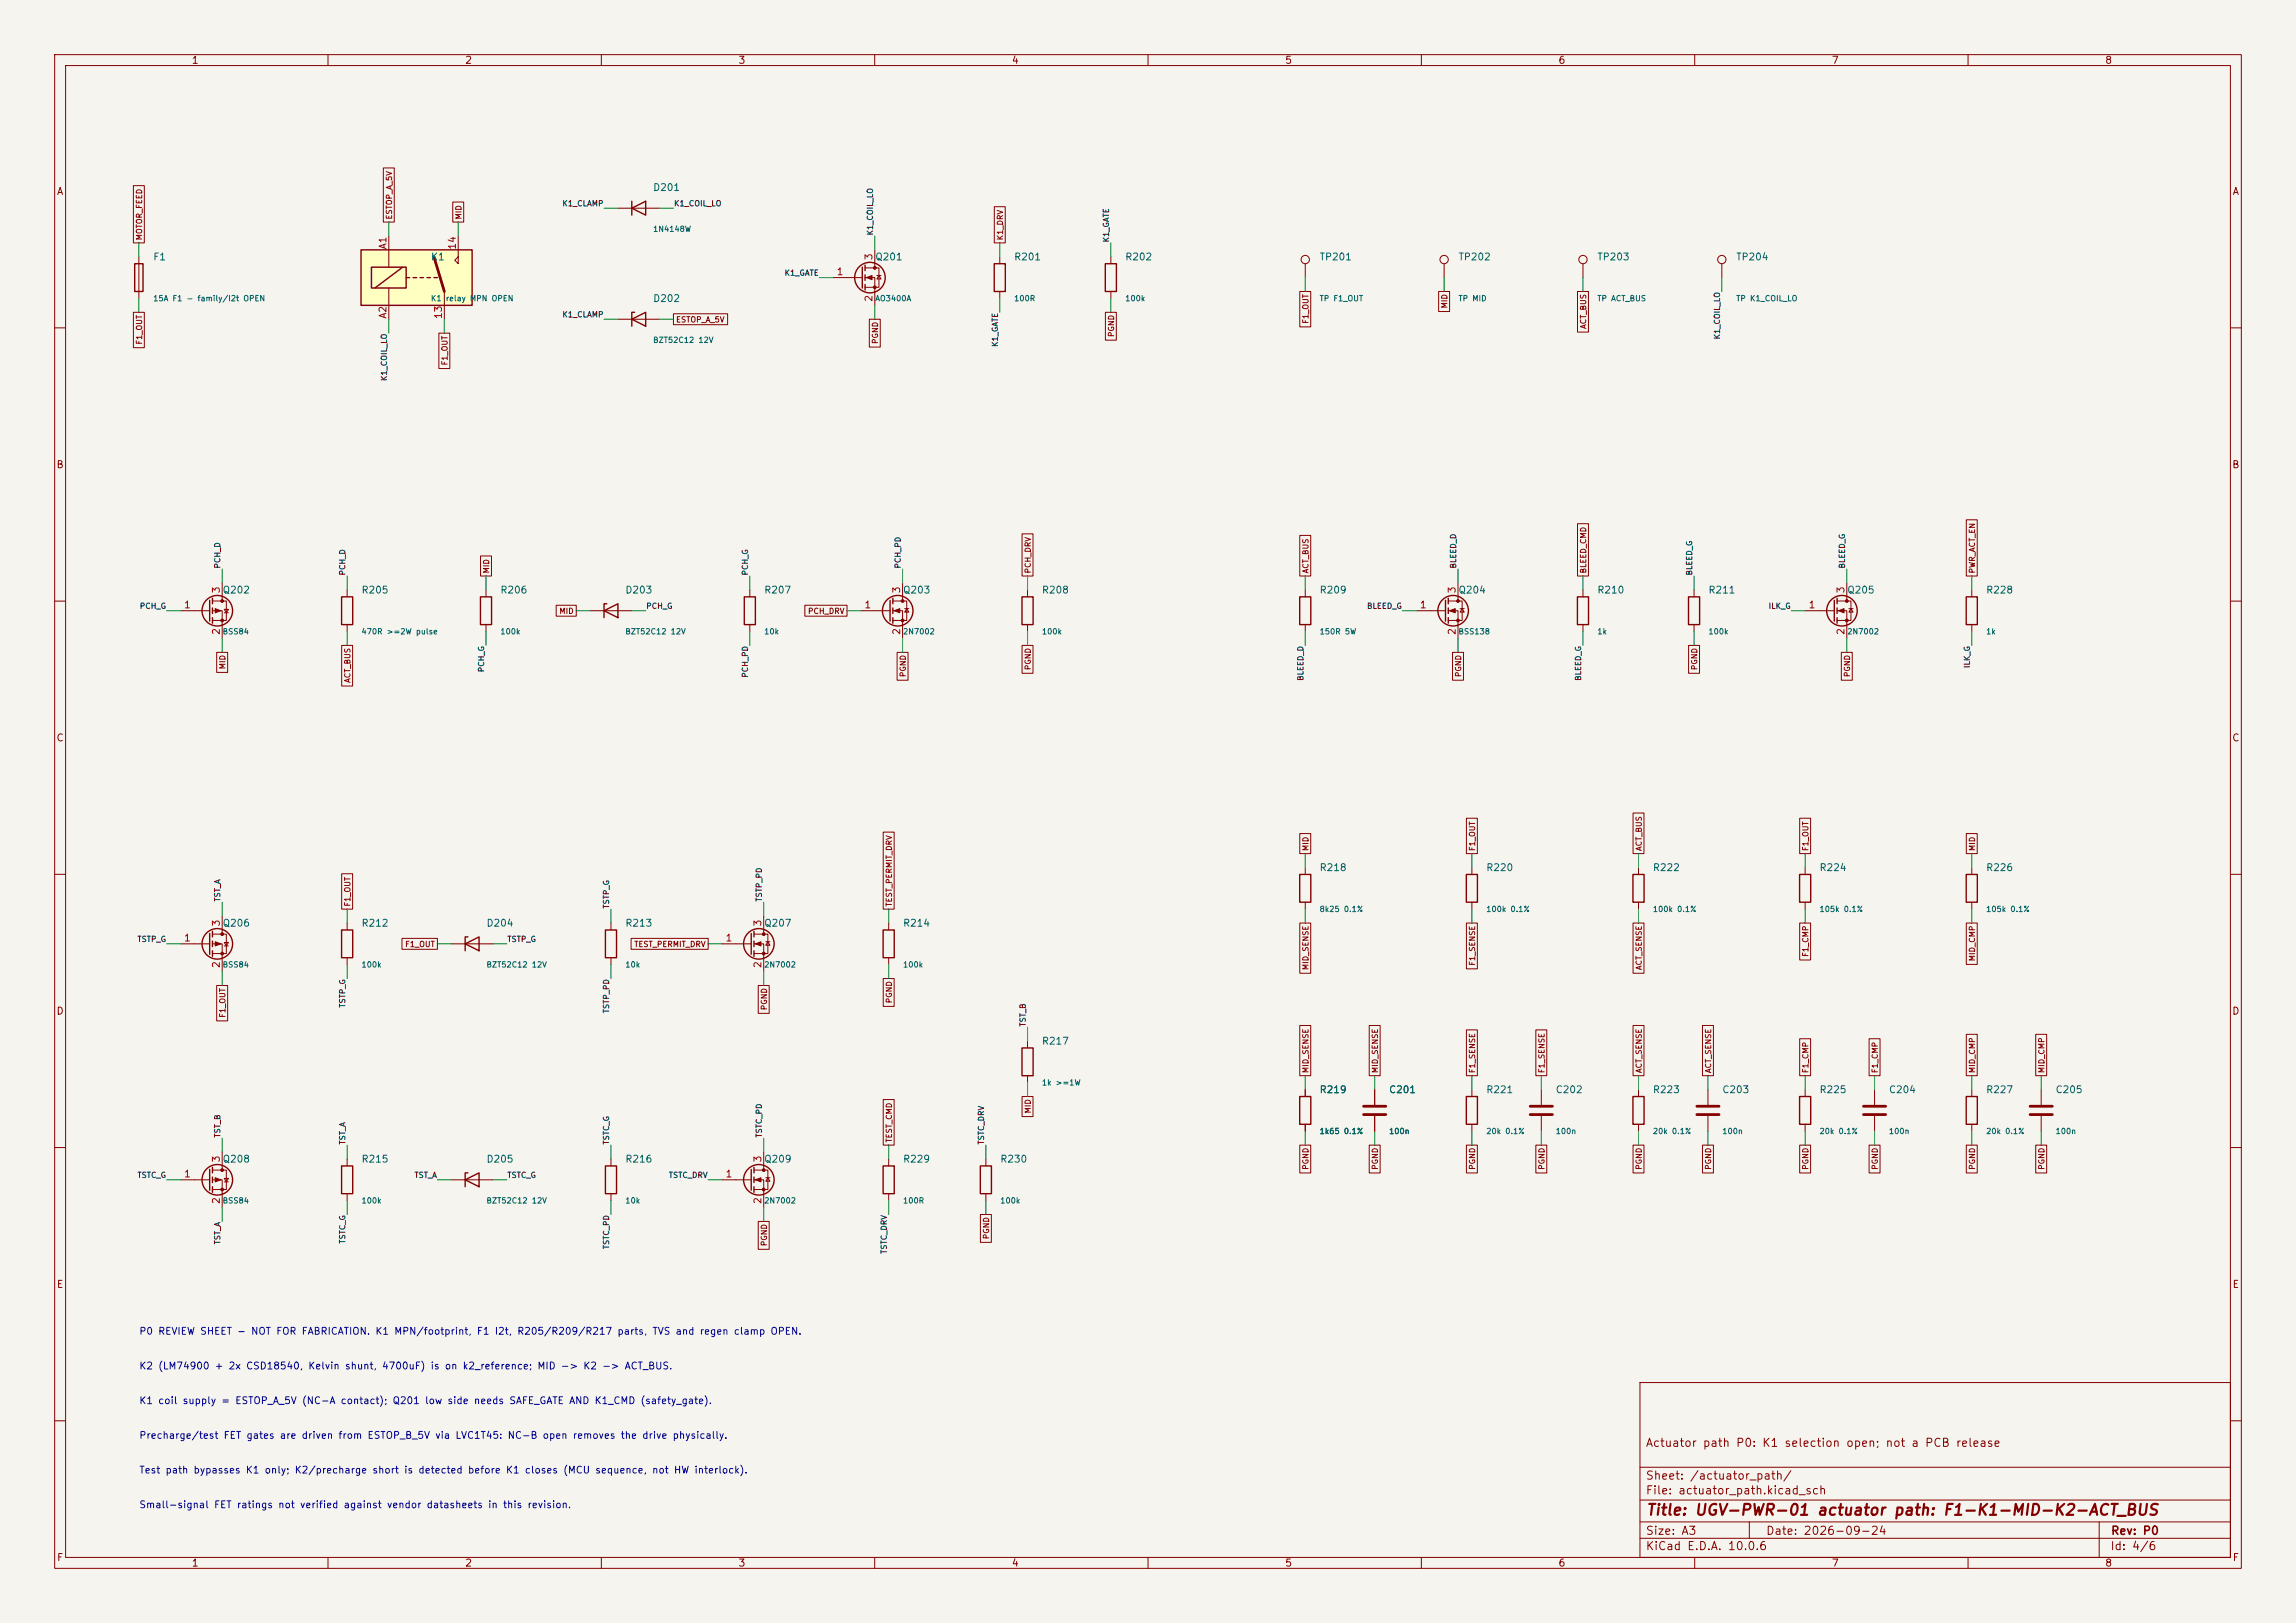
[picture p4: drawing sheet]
<svg xmlns="http://www.w3.org/2000/svg" width="420mm" height="297mm" viewBox="0 0 420 297" stroke-linecap="round" stroke-linejoin="round" font-family="sans-serif">
<defs><g id="words">
<text font-size="2" fill="#840000" x="301" y="277.8">Title: UGV-PWR-01 actuator path: F1-K1-MID-K2-ACT_BUS</text>
<g font-size="1.5" fill="#840000">
<text x="300.9" y="265.1">Actuator path P0: K1 selection open; not a PCB release</text>
<text x="300.9" y="273.8">File: actuator_path.kicad_sch</text>
<text x="300.9" y="271.1">Sheet: /actuator_path/</text>
<text x="300.9" y="281.2">Size: A3</text>
<text x="322.9" y="281.2">Date: 2026-09-24</text>
<text x="386" y="281.2">Rev: P0</text>
<text x="300.9" y="284">KiCad E.D.A. 10.0.6</text>
<text x="385.9" y="284">Id: 4/6</text>
</g>
<g font-size="1.3" fill="#840000">
<text x="35" y="12">1</text>
<text x="85" y="12">2</text>
<text x="135" y="12">3</text>
<text x="185" y="12">4</text>
<text x="235" y="12">5</text>
<text x="285" y="12">6</text>
<text x="335" y="12">7</text>
<text x="385" y="12">8</text>
<text x="10.3" y="36">A</text>
<text x="408.3" y="36">A</text>
<text x="10.2" y="86">B</text>
<text x="408.2" y="86">B</text>
<text x="10.2" y="136">C</text>
<text x="408.2" y="136">C</text>
<text x="10.2" y="186">D</text>
<text x="408.2" y="186">D</text>
<text x="10.3" y="236">E</text>
<text x="408.3" y="236">E</text>
<text x="10.3" y="286">F</text>
<text x="35" y="287">1</text>
<text x="85" y="287">2</text>
<text x="135" y="287">3</text>
<text x="185" y="287">4</text>
<text x="235" y="287">5</text>
<text x="285" y="287">6</text>
<text x="335" y="287">7</text>
<text x="385" y="287">8</text>
<text x="408.3" y="286">F</text>
</g>
<g font-size="1.3" fill="#006464">
<text x="119.4" y="35.3">D201</text>
<text x="27.9" y="48">F1</text>
<text x="78.7" y="48">K1</text>
<text x="160" y="48">Q201</text>
<text x="185.4" y="48">R201</text>
<text x="205.7" y="48">R202</text>
<text x="241.3" y="48">TP201</text>
<text x="266.7" y="48">TP202</text>
<text x="292.1" y="48">TP203</text>
<text x="317.5" y="48">TP204</text>
<text x="119.4" y="55.6">D202</text>
<text x="40.6" y="108.9">Q202</text>
<text x="66" y="108.9">R205</text>
<text x="91.4" y="108.9">R206</text>
<text x="114.3" y="108.9">D203</text>
<text x="139.7" y="108.9">R207</text>
<text x="165.1" y="108.9">Q203</text>
<text x="190.5" y="108.9">R208</text>
<text x="241.3" y="108.9">R209</text>
<text x="266.7" y="108.9">Q204</text>
<text x="292.1" y="108.9">R210</text>
<text x="312.4" y="108.9">R211</text>
<text x="337.8" y="108.9">Q205</text>
<text x="363.2" y="108.9">R228</text>
<text x="241.3" y="159.7">R218</text>
<text x="271.8" y="159.7">R220</text>
<text x="302.2" y="159.7">R222</text>
<text x="332.7" y="159.7">R224</text>
<text x="363.2" y="159.7">R226</text>
<text x="40.6" y="169.9">Q206</text>
<text x="66" y="169.9">R212</text>
<text x="88.9" y="169.9">D204</text>
<text x="114.3" y="169.9">R213</text>
<text x="139.7" y="169.9">Q207</text>
<text x="165.1" y="169.9">R214</text>
<text x="190.5" y="191.5">R217</text>
<text x="241.3" y="200.4">R219</text>
<text x="254" y="200.4">C201</text>
<text x="271.8" y="200.4">R221</text>
<text x="284.5" y="200.4">C202</text>
<text x="302.2" y="200.4">R223</text>
<text x="314.9" y="200.4">C203</text>
<text x="332.7" y="200.4">R225</text>
<text x="345.4" y="200.4">C204</text>
<text x="363.2" y="200.4">R227</text>
<text x="375.9" y="200.4">C205</text>
<text x="40.6" y="213.1">Q208</text>
<text x="66" y="213.1">R215</text>
<text x="88.9" y="213.1">D205</text>
<text x="114.3" y="213.1">R216</text>
<text x="139.7" y="213.1">Q209</text>
<text x="165.1" y="213.1">R229</text>
<text x="182.9" y="213.1">R230</text>
</g>
<g font-size="1.3" fill="#a90000">
<text x="71" y="45.7" transform="rotate(-90 71 45.7)">A1</text>
<text x="83.7" y="45.8" transform="rotate(-90 83.7 45.8)">14</text>
<text x="159.9" y="47.7" transform="rotate(-90 159.9 47.7)">3</text>
<text x="152.9" y="50.7">1</text>
<text x="71" y="58.4" transform="rotate(-90 71 58.4)">A2</text>
<text x="81.1" y="58.5" transform="rotate(-90 81.1 58.5)">13</text>
<text x="159.9" y="55.3" transform="rotate(-90 159.9 55.3)">2</text>
<text x="33.6" y="111.6">1</text>
<text x="40.5" y="108.7" transform="rotate(-90 40.5 108.7)">3</text>
<text x="158" y="111.6">1</text>
<text x="165" y="108.7" transform="rotate(-90 165 108.7)">3</text>
<text x="259.6" y="111.6">1</text>
<text x="266.6" y="108.7" transform="rotate(-90 266.6 108.7)">3</text>
<text x="330.7" y="111.6">1</text>
<text x="337.7" y="108.7" transform="rotate(-90 337.7 108.7)">3</text>
<text x="40.5" y="116.3" transform="rotate(-90 40.5 116.3)">2</text>
<text x="165" y="116.3" transform="rotate(-90 165 116.3)">2</text>
<text x="266.6" y="116.3" transform="rotate(-90 266.6 116.3)">2</text>
<text x="337.7" y="116.3" transform="rotate(-90 337.7 116.3)">2</text>
<text x="33.6" y="172.6">1</text>
<text x="40.5" y="169.6" transform="rotate(-90 40.5 169.6)">3</text>
<text x="132.6" y="172.6">1</text>
<text x="139.6" y="169.6" transform="rotate(-90 139.6 169.6)">3</text>
<text x="40.5" y="177.3" transform="rotate(-90 40.5 177.3)">2</text>
<text x="139.6" y="177.3" transform="rotate(-90 139.6 177.3)">2</text>
<text x="33.6" y="215.8">1</text>
<text x="40.5" y="212.8" transform="rotate(-90 40.5 212.8)">3</text>
<text x="132.6" y="215.8">1</text>
<text x="139.6" y="212.8" transform="rotate(-90 139.6 212.8)">3</text>
<text x="40.5" y="220.4" transform="rotate(-90 40.5 220.4)">2</text>
<text x="139.6" y="220.4" transform="rotate(-90 139.6 220.4)">2</text>
</g>
<g font-size="1.3" fill="#0000c2">
<text x="25.4" y="244.6">P0 REVIEW SHEET - NOT FOR FABRICATION. K1 MPN/footprint, F1 I2t, R205/R209/R217 parts, TVS and regen clamp OPEN.</text>
<text x="25.4" y="250.9">K2 (LM74900 + 2x CSD18540, Kelvin shunt, 4700uF) is on k2_reference; MID -&gt; K2 -&gt; ACT_BUS.</text>
<text x="25.4" y="257.3">K1 coil supply = ESTOP_A_5V (NC-A contact); Q201 low side needs SAFE_GATE AND K1_CMD (safety_gate).</text>
<text x="25.4" y="263.6">Precharge/test FET gates are driven from ESTOP_B_5V via LVC1T45: NC-B open removes the drive physically.</text>
<text x="25.4" y="270">Test path bypasses K1 only; K2/precharge short is detected before K1 closes (MCU sequence, not HW interlock).</text>
<text x="25.4" y="276.3">Small-signal FET ratings not verified against vendor datasheets in this revision.</text>
</g>
<g font-size="1" fill="#840000">
<text x="71.9" y="40.3" transform="rotate(-90 71.9 40.3)">ESTOP_A_5V</text>
<text x="84.6" y="40.3" transform="rotate(-90 84.6 40.3)">MID</text>
<text x="26.2" y="44.1" transform="rotate(-90 26.2 44.1)">MOTOR_FEED</text>
<text x="183.7" y="44.1" transform="rotate(-90 183.7 44.1)">K1_DRV</text>
<text x="123.6" y="59.2">ESTOP_A_5V</text>
<text x="239.6" y="59.3" transform="rotate(-90 239.6 59.3)">F1_OUT</text>
<text x="265" y="56.5" transform="rotate(-90 265 56.5)">MID</text>
<text x="26.2" y="63.2" transform="rotate(-90 26.2 63.2)">F1_OUT</text>
<text x="160.8" y="63" transform="rotate(-90 160.8 63)">PGND</text>
<text x="204" y="61.8" transform="rotate(-90 204 61.8)">PGND</text>
<text x="290.4" y="60.3" transform="rotate(-90 290.4 60.3)">ACT_BUS</text>
<text x="82.1" y="67" transform="rotate(-90 82.1 67)">F1_OUT</text>
<text x="89.7" y="105" transform="rotate(-90 89.7 105)">MID</text>
<text x="188.8" y="105" transform="rotate(-90 188.8 105)">PCH_DRV</text>
<text x="239.6" y="105" transform="rotate(-90 239.6 105)">ACT_BUS</text>
<text x="290.4" y="105" transform="rotate(-90 290.4 105)">BLEED_CMD</text>
<text x="361.5" y="105" transform="rotate(-90 361.5 105)">PWR_ACT_EN</text>
<text x="102.2" y="112.6">MID</text>
<text x="147.7" y="112.6">PCH_DRV</text>
<text x="41.5" y="122.6" transform="rotate(-90 41.5 122.6)">MID</text>
<text x="64.3" y="125.1" transform="rotate(-90 64.3 125.1)">ACT_BUS</text>
<text x="165.9" y="124" transform="rotate(-90 165.9 124)">PGND</text>
<text x="188.8" y="122.7" transform="rotate(-90 188.8 122.7)">PGND</text>
<text x="267.5" y="124" transform="rotate(-90 267.5 124)">PGND</text>
<text x="310.7" y="122.7" transform="rotate(-90 310.7 122.7)">PGND</text>
<text x="338.6" y="124" transform="rotate(-90 338.6 124)">PGND</text>
<text x="239.6" y="155.8" transform="rotate(-90 239.6 155.8)">MID</text>
<text x="270.1" y="155.8" transform="rotate(-90 270.1 155.8)">F1_OUT</text>
<text x="300.5" y="155.8" transform="rotate(-90 300.5 155.8)">ACT_BUS</text>
<text x="331" y="155.8" transform="rotate(-90 331 155.8)">F1_OUT</text>
<text x="361.5" y="155.8" transform="rotate(-90 361.5 155.8)">MID</text>
<text x="64.3" y="166" transform="rotate(-90 64.3 166)">F1_OUT</text>
<text x="163.4" y="166" transform="rotate(-90 163.4 166)">TEST_PERMIT_DRV</text>
<text x="74" y="173.5">F1_OUT</text>
<text x="115.9" y="173.5">TEST_PERMIT_DRV</text>
<text x="239.6" y="177.6" transform="rotate(-90 239.6 177.6)">MID_SENSE</text>
<text x="270.1" y="176.8" transform="rotate(-90 270.1 176.8)">F1_SENSE</text>
<text x="300.5" y="177.6" transform="rotate(-90 300.5 177.6)">ACT_SENSE</text>
<text x="331" y="175.2" transform="rotate(-90 331 175.2)">F1_CMP</text>
<text x="361.5" y="176" transform="rotate(-90 361.5 176)">MID_CMP</text>
<text x="140.5" y="185" transform="rotate(-90 140.5 185)">PGND</text>
<text x="163.4" y="183.7" transform="rotate(-90 163.4 183.7)">PGND</text>
<text x="41.5" y="186.3" transform="rotate(-90 41.5 186.3)">F1_OUT</text>
<text x="239.6" y="196.5" transform="rotate(-90 239.6 196.5)">MID_SENSE</text>
<text x="252.3" y="196.5" transform="rotate(-90 252.3 196.5)">MID_SENSE</text>
<text x="270.1" y="196.5" transform="rotate(-90 270.1 196.5)">F1_SENSE</text>
<text x="282.8" y="196.5" transform="rotate(-90 282.8 196.5)">F1_SENSE</text>
<text x="300.5" y="196.5" transform="rotate(-90 300.5 196.5)">ACT_SENSE</text>
<text x="313.2" y="196.5" transform="rotate(-90 313.2 196.5)">ACT_SENSE</text>
<text x="331" y="196.5" transform="rotate(-90 331 196.5)">F1_CMP</text>
<text x="343.7" y="196.5" transform="rotate(-90 343.7 196.5)">F1_CMP</text>
<text x="361.5" y="196.5" transform="rotate(-90 361.5 196.5)">MID_CMP</text>
<text x="374.2" y="196.5" transform="rotate(-90 374.2 196.5)">MID_CMP</text>
<text x="188.8" y="203.9" transform="rotate(-90 188.8 203.9)">MID</text>
<text x="163.4" y="209.2" transform="rotate(-90 163.4 209.2)">TEST_CMD</text>
<text x="239.6" y="214.2" transform="rotate(-90 239.6 214.2)">PGND</text>
<text x="252.3" y="214.2" transform="rotate(-90 252.3 214.2)">PGND</text>
<text x="270.1" y="214.2" transform="rotate(-90 270.1 214.2)">PGND</text>
<text x="282.8" y="214.2" transform="rotate(-90 282.8 214.2)">PGND</text>
<text x="300.5" y="214.2" transform="rotate(-90 300.5 214.2)">PGND</text>
<text x="313.2" y="214.2" transform="rotate(-90 313.2 214.2)">PGND</text>
<text x="331" y="214.2" transform="rotate(-90 331 214.2)">PGND</text>
<text x="343.7" y="214.2" transform="rotate(-90 343.7 214.2)">PGND</text>
<text x="361.5" y="214.2" transform="rotate(-90 361.5 214.2)">PGND</text>
<text x="374.2" y="214.2" transform="rotate(-90 374.2 214.2)">PGND</text>
<text x="181.2" y="226.9" transform="rotate(-90 181.2 226.9)">PGND</text>
<text x="140.5" y="228.1" transform="rotate(-90 140.5 228.1)">PGND</text>
</g>
<g font-size="1" fill="#0f0f0f">
<text x="102.8" y="38">K1_CLAMP</text>
<text x="123.2" y="38">K1_COIL_LO</text>
<text x="159.9" y="43.2" transform="rotate(-90 159.9 43.2)">K1_COIL_LO</text>
<text x="203.1" y="44.4" transform="rotate(-90 203.1 44.4)">K1_GATE</text>
<text x="143.4" y="50.7">K1_GATE</text>
<text x="102.8" y="58.3">K1_CLAMP</text>
<text x="182.8" y="63.6" transform="rotate(-90 182.8 63.6)">K1_GATE</text>
<text x="314.9" y="62.2" transform="rotate(-90 314.9 62.2)">K1_COIL_LO</text>
<text x="71" y="69.8" transform="rotate(-90 71 69.8)">K1_COIL_LO</text>
<text x="40.5" y="104.1" transform="rotate(-90 40.5 104.1)">PCH_D</text>
<text x="63.4" y="105.4" transform="rotate(-90 63.4 105.4)">PCH_D</text>
<text x="137.1" y="105.4" transform="rotate(-90 137.1 105.4)">PCH_G</text>
<text x="165" y="104.1" transform="rotate(-90 165 104.1)">PCH_PD</text>
<text x="266.6" y="104.1" transform="rotate(-90 266.6 104.1)">BLEED_D</text>
<text x="309.8" y="105.4" transform="rotate(-90 309.8 105.4)">BLEED_G</text>
<text x="337.7" y="104.1" transform="rotate(-90 337.7 104.1)">BLEED_G</text>
<text x="25.5" y="111.7">PCH_G</text>
<text x="118.1" y="111.7">PCH_G</text>
<text x="250" y="111.7">BLEED_G</text>
<text x="323.4" y="111.7">ILK_G</text>
<text x="88.8" y="123.1" transform="rotate(-90 88.8 123.1)">PCH_G</text>
<text x="137.1" y="124.1" transform="rotate(-90 137.1 124.1)">PCH_PD</text>
<text x="238.7" y="124.7" transform="rotate(-90 238.7 124.7)">BLEED_D</text>
<text x="289.5" y="124.7" transform="rotate(-90 289.5 124.7)">BLEED_G</text>
<text x="360.6" y="122.4" transform="rotate(-90 360.6 122.4)">ILK_G</text>
<text x="40.5" y="165.1" transform="rotate(-90 40.5 165.1)">TST_A</text>
<text x="111.7" y="166.4" transform="rotate(-90 111.7 166.4)">TSTP_G</text>
<text x="139.6" y="165.1" transform="rotate(-90 139.6 165.1)">TSTP_PD</text>
<text x="25" y="172.6">TSTP_G</text>
<text x="92.7" y="172.6">TSTP_G</text>
<text x="63.4" y="184.5" transform="rotate(-90 63.4 184.5)">TSTP_G</text>
<text x="111.7" y="185.5" transform="rotate(-90 111.7 185.5)">TSTP_PD</text>
<text x="187.9" y="188" transform="rotate(-90 187.9 188)">TST_B</text>
<text x="40.5" y="208.3" transform="rotate(-90 40.5 208.3)">TST_B</text>
<text x="63.4" y="209.5" transform="rotate(-90 63.4 209.5)">TST_A</text>
<text x="111.7" y="209.5" transform="rotate(-90 111.7 209.5)">TSTC_G</text>
<text x="139.6" y="208.3" transform="rotate(-90 139.6 208.3)">TSTC_PD</text>
<text x="180.2" y="209.5" transform="rotate(-90 180.2 209.5)">TSTC_DRV</text>
<text x="25" y="215.8">TSTC_G</text>
<text x="75.7" y="215.8">TST_A</text>
<text x="92.7" y="215.8">TSTC_G</text>
<text x="122.2" y="215.8">TSTC_DRV</text>
<text x="40.5" y="227.8" transform="rotate(-90 40.5 227.8)">TST_A</text>
<text x="63.4" y="227.7" transform="rotate(-90 63.4 227.7)">TSTC_G</text>
<text x="111.7" y="228.7" transform="rotate(-90 111.7 228.7)">TSTC_PD</text>
<text x="162.5" y="229.5" transform="rotate(-90 162.5 229.5)">TSTC_DRV</text>
</g>
<g font-size="1" fill="#006464">
<text x="119.4" y="42.7">1N4148W</text>
<text x="27.9" y="55.4">15A F1 - family/I2t OPEN</text>
<text x="78.7" y="55.4">K1</text>
<text x="81.4" y="55.4">relay MPN OPEN</text>
<text x="160" y="55.4">AO3400A</text>
<text x="185.4" y="55.4">100R</text>
<text x="205.7" y="55.4">100k</text>
<text x="241.3" y="55.4">TP F1_OUT</text>
<text x="266.7" y="55.4">TP MID</text>
<text x="292.1" y="55.4">TP ACT_BUS</text>
<text x="317.5" y="55.4">TP K1_COIL_LO</text>
<text x="119.4" y="63">BZT52C12 12V</text>
<text x="40.6" y="116.3">BSS84</text>
<text x="66" y="116.3">470R &gt;=2W pulse</text>
<text x="91.4" y="116.3">100k</text>
<text x="114.3" y="116.3">BZT52C12 12V</text>
<text x="139.7" y="116.3">10k</text>
<text x="165.1" y="116.3">2N7002</text>
<text x="190.5" y="116.3">100k</text>
<text x="241.3" y="116.3">150R 5W</text>
<text x="266.7" y="116.3">BSS138</text>
<text x="292.1" y="116.3">1k</text>
<text x="312.4" y="116.3">100k</text>
<text x="337.8" y="116.3">2N7002</text>
<text x="363.2" y="116.3">1k</text>
<text x="241.3" y="167.1">8k25 0.1%</text>
<text x="271.8" y="167.1">100k 0.1%</text>
<text x="302.2" y="167.1">100k 0.1%</text>
<text x="332.7" y="167.1">105k 0.1%</text>
<text x="363.2" y="167.1">105k 0.1%</text>
<text x="40.6" y="177.3">BSS84</text>
<text x="66" y="177.3">100k</text>
<text x="88.9" y="177.3">BZT52C12 12V</text>
<text x="114.3" y="177.3">10k</text>
<text x="139.7" y="177.3">2N7002</text>
<text x="165.1" y="177.3">100k</text>
<text x="190.5" y="198.9">1k &gt;=1W</text>
<text x="241.3" y="207.8">1k65 0.1%</text>
<text x="254" y="207.8">100n</text>
<text x="271.8" y="207.8">20k 0.1%</text>
<text x="284.5" y="207.8">100n</text>
<text x="302.2" y="207.8">20k 0.1%</text>
<text x="314.9" y="207.8">100n</text>
<text x="332.7" y="207.8">20k 0.1%</text>
<text x="345.4" y="207.8">100n</text>
<text x="363.2" y="207.8">20k 0.1%</text>
<text x="375.9" y="207.8">100n</text>
<text x="40.6" y="220.5">BSS84</text>
<text x="66" y="220.5">100k</text>
<text x="88.9" y="220.5">BZT52C12 12V</text>
<text x="114.3" y="220.5">10k</text>
<text x="139.7" y="220.5">2N7002</text>
<text x="165.1" y="220.5">100R</text>
<text x="182.9" y="220.5">100k</text>
</g>
</g></defs>
<path d="M0 0h420v297h-420z" fill="#f5f4ef" stroke="#f5f4ef" stroke-width=".18"/>
<g fill="none" stroke="#840000" stroke-width=".18">
<path d="M10 10h400v277h-400zM12 12h396v273h-396zM60 10v2M110 10v2M160 10v2M210 10v2M260 10v2M310 10v2M360 10v2M113 38.1h7.6M25.4 47v7.6M113 58.4h7.6"/>
<path d="M152.4 50.8h5.3M158.2 49h2.6v3.6h-2.6M158.2 50.8h1.8v5.1M160 45.7v3.3M160.4 50.4h.8M160.8 50.4l.4 .7h-.8zM10 60h2M408 60h2M10 110h2M408 110h2M10 160h2M408 160h2"/>
<path d="M251.5 199.4v2.8M312.4 199.4v2.8M330.2 199.4v1.3M342.9 199.4v2.8M360.7 199.4v1.3M373.4 199.4v2.8M10 210h2M82.5 215.9h7.7M111.8 212.1v1.3M111.8 218.4v1.3M251.5 204.2v2.8M312.4 204.2v2.8"/>
<path d="M330.2 205.7v1.3M342.9 204.2v2.8M360.7 205.7v1.3M373.4 204.2v2.8M408 210h2M300 253h108v32h-108zM10 260h2M300 278.5h108M300 274.5h108M300 268.5h108M320 278.5v3M384 278.5v6.5"/>
<path d="M408 260h2M60 285v2M110 285v2M160 285v2M210 285v2M260 285v2M300 281.5h108M310 285v2M360 285v2"/>
</g>
<g fill="none" stroke="#840000" stroke-width=".25">
<path d="M115.6 38.1l2.5-1.3v2.6zM115.6 36.8v2.6M24.6 48.3h1.6v5h-1.6zM115.6 58.4l2.5-1.2v2.5zM116.1 57.2h-.5v2.5M157.7 48.9v3.8M158.2 48.5v1M158.2 50.3v1M158.2 52.1v1M85.1 215.9l2.5-1.3v2.6zM85.6 214.6h-.5v2.6M110.7 213.4h2.1v5h-2.1z"/>
<path d="M329.2 200.7h2v5h-2zM359.7 200.7h2v5h-2z"/>
<circle cx="159.1" cy="50.8" r="2.79"/>
</g>
<path d="M249.4 202.4h4.1M249.4 204h4.1M310.4 202.4h4.1M310.4 204h4.1M340.9 202.4h4M340.9 204h4M371.3 202.4h4.1M371.3 204h4.1" fill="none" stroke="#840000" stroke-width=".51"/>
<g fill="#840000" stroke="#840000" stroke-width=".18">
<path d="M158.5 50.8l1-.4v.8z"/>
<circle cx="160" cy="49" r=".25"/>
<circle cx="160" cy="52.6" r=".25"/>
</g>
<path d="M66 45.7h20.4v10.2h-20.4z" fill="#ffffc2"/>
<g fill="none" stroke="#840000" stroke-width=".18">
<path d="M24.4 34h2v10.5h-2zM70.1 30.7h2v9.9h-2zM82.8 37h2v3.6h-2zM181.9 37.8h2v6.7h-2zM24.4 57.2h2v6.4h-2zM71.1 43.2v5.7M71.1 52.7v5.7M81.3 53.3v5.1M83.8 43.2v5.1l-.6-.7 .6-.6M123.2 57.4h9.9v2h-9.9zM159 58.4h2v5.1h-2zM182.9 47v1.3"/>
<path d="M182.9 53.3v1.3M202.2 57.2h2v5h-2zM203.2 47v1.3M203.2 53.3v1.3M237.8 53.3h2v6.5h-2zM238.8 48.3v2.5M263.2 53.3h2v3.7h-2zM264.2 48.3v2.5M288.6 53.3h2v7.5h-2zM289.6 48.3v2.5M315 48.3v2.5M80.3 61h2v6.4h-2z"/>
<path d="M187 97.7h2v7.7h-2zM237.8 98h2v7.4h-2zM288.6 95.8h2v9.6h-2zM359.7 95.1h2v10.3h-2zM33 111.8h5.4M38.9 110h2.5v3.5h-2.5M38.9 111.8h1.7v5M39.6 119.4h2v3.6h-2zM40.6 106.7v3.3M41 111.5h.8l-.4 .6zM41 112.1h.8M62.5 118.1h2v7.4h-2z"/>
<path d="M63.5 108v1.2M63.5 114.3v1.3M87.9 101.7h2v3.7h-2zM88.9 108v1.2M88.9 114.3v1.3M101.7 110.8h3.7v2h-3.7zM107.9 111.8h7.7M137.2 108v1.2M137.2 114.3v1.3M147.2 110.8h7.7v2h-7.7zM157.5 111.8h5.3M163.3 110h2.6v3.5h-2.6"/>
<path d="M163.3 111.8h1.8v5M164.1 119.4h2v5.1h-2zM165.1 106.7v3.3M165.5 111.4h.7M165.9 111.4l.3 .6h-.7zM187 118.1h2v5.1h-2zM188 108v1.2M188 114.3v1.3M238.8 108v1.2M238.8 114.3v1.3M259.1 111.8h5.3M264.9 110h2.6v3.5h-2.6"/>
<path d="M264.9 111.8h1.8v5M265.7 119.4h2v5.1h-2zM266.7 106.7v3.3M267.1 111.4h.7M267.5 111.4l.3 .6h-.7zM289.6 108v1.2M289.6 114.3v1.3M308.9 118.1h2v5.1h-2zM309.9 108v1.2M309.9 114.3v1.3M330.2 111.8h5.3M336 110h2.6v3.5h-2.6"/>
<path d="M336 111.8h1.8v5M336.8 119.4h2v5.1h-2zM337.8 106.7v3.3M338.2 111.4h.8M338.6 111.4l.4 .6h-.8zM360.7 108v1.2M360.7 114.3v1.3M62.5 159.9h2v6.5h-2zM161.6 152.3h2v14.1h-2zM237.8 152.5h2v3.7h-2zM238.8 158.8v1.2M268.2 149.7h2v6.5h-2z"/>
<path d="M269.2 158.8v1.2M298.7 148.8h2v7.4h-2zM299.7 158.8v1.2M329.2 149.7h2v6.5h-2zM330.2 158.8v1.2M359.7 152.5h2v3.7h-2zM360.7 158.8v1.2M33 172.7h5.4M38.9 170.9h2.5v3.6h-2.5M38.9 172.7h1.7v5.1M40.6 167.6v3.3M41 172.5h.8l-.4 .6z"/>
<path d="M41 173.1h.8M63.5 168.9v1.3M63.5 175.3v1.2M73.5 171.7h6.5v2h-6.5zM82.5 172.7h7.7M111.8 168.9v1.3M111.8 175.3v1.2M115.4 171.7h14.1v2h-14.1zM132.1 172.7h5.3M137.9 170.9h2.6v3.6h-2.6M137.9 172.7h1.8v5.1M139.7 167.6v3.3"/>
<path d="M140.1 172.3h.7M140.5 172.3l.3 .7h-.7zM161.6 179.1h2v5.1h-2zM162.6 168.9v1.3M162.6 175.3v1.2M237.8 168.9h2v9.2h-2zM238.8 165.1v1.3M268.2 168.9h2v8.4h-2zM269.2 165.1v1.3M298.7 168.9h2v9.2h-2zM299.7 165.1v1.3M329.2 168.9h2v6.8h-2z"/>
<path d="M330.2 165.1v1.3M359.7 168.9h2v7.6h-2zM360.7 165.1v1.3M39.6 180.3h2v6.5h-2zM138.7 180.3h2v5.1h-2zM188 190.5v1.3M188 196.9v1.2M237.8 187.7h2v9.2h-2zM238.8 199.4v1.3M250.5 187.7h2v9.2h-2zM251.5 199.4v2.8M268.2 188.5h2v8.4h-2z"/>
<path d="M269.2 199.4v1.3M280.9 188.5h2v8.4h-2zM281.9 199.4v2.8M298.7 187.7h2v9.2h-2zM299.7 199.4v1.3M311.4 187.7h2v9.2h-2zM329.2 190.1h2v6.8h-2zM341.9 190.1h2v6.8h-2zM359.7 189.3h2v7.6h-2zM372.4 189.3h2v7.6h-2zM33 215.9h5.4M38.9 214.1h2.5v3.6h-2.5"/>
<path d="M38.9 215.9h1.7v5.1M40.6 210.8v3.3M41 215.6h.8l-.4 .7zM41 216.3h.8M63.5 212.1v1.3M63.5 218.4v1.3M132.1 215.9h5.3M137.9 214.1h2.6v3.6h-2.6M137.9 215.9h1.8v5.1M139.7 210.8v3.3M140.1 215.5h.7M140.5 215.5l.3 .7h-.7z"/>
<path d="M161.6 201.2h2v8.4h-2zM162.6 212.1v1.3M162.6 218.4v1.3M180.3 212.1v1.3M180.3 218.4v1.3M187 200.7h2v3.6h-2zM237.8 209.6h2v5h-2zM238.8 205.7v1.3M250.5 209.6h2v5h-2zM251.5 204.2v2.8M268.2 209.6h2v5h-2zM269.2 205.7v1.3"/>
<path d="M280.9 209.6h2v5h-2zM281.9 204.2v2.8M298.7 209.6h2v5h-2zM299.7 205.7v1.3M311.4 209.6h2v5h-2zM329.2 209.6h2v5h-2zM341.9 209.6h2v5h-2zM359.7 209.6h2v5h-2zM372.4 209.6h2v5h-2zM138.7 223.5h2v5.1h-2zM179.3 222.2h2v5.1h-2z"/>
<circle cx="238.8" cy="47.5" r=".76"/>
<circle cx="264.2" cy="47.5" r=".76"/>
<circle cx="289.6" cy="47.5" r=".76"/>
<circle cx="315" cy="47.5" r=".76"/>
</g>
<g fill="none" stroke="#840000" stroke-width=".25">
<path d="M66 45.7h20.4v10.2h-20.4zM67.9 48.9h6.4v3.8h-6.4zM73.7 48.9l-5.1 3.8M74.3 50.8h.6M75.6 50.8h.6M76.8 50.8h.7M78.1 50.8h.6M79.4 50.8h.6M181.9 48.3h2v5h-2zM202.2 48.3h2v5h-2zM38.4 109.9v3.8M38.9 109.5v1"/>
<path d="M38.9 111.3v1M38.9 113v1M62.5 109.2h2v5.1h-2zM87.9 109.2h2v5.1h-2zM110.5 111.8l2.5-1.3v2.5zM111 110.5h-.5v2.5M136.1 109.2h2.1v5.1h-2.1zM162.8 109.9v3.8M163.3 109.5v1M163.3 111.3v1M163.3 113v1M186.9 109.2h2.1v5.1h-2.1z"/>
<path d="M237.7 109.2h2.1v5.1h-2.1zM264.4 109.9v3.8M264.9 109.5v1M264.9 111.3v1M264.9 113v1M288.5 109.2h2.1v5.1h-2.1zM308.9 109.2h2v5.1h-2zM335.5 109.9v3.8M336 109.5v1M336 111.3v1M336 113v1M359.7 109.2h2v5.1h-2z"/>
<path d="M38.4 170.8v3.8M38.9 170.4v1.1M38.9 172.2v1M38.9 174v1M62.5 170.2h2v5.1h-2zM85.1 172.7l2.5-1.2v2.5zM85.6 171.5h-.5v2.5M110.7 170.2h2.1v5.1h-2.1zM137.4 170.8v3.8M137.9 170.4v1.1M137.9 172.2v1M137.9 174v1"/>
<path d="M161.5 170.2h2.1v5.1h-2.1zM237.7 160h2.1v5.1h-2.1zM268.2 160h2.1v5.1h-2.1zM298.7 160h2v5.1h-2zM329.2 160h2v5.1h-2zM359.7 160h2v5.1h-2zM186.9 191.8h2.1v5.1h-2.1zM38.4 214v3.8M38.9 213.6v1M38.9 215.4v1M38.9 217.2v1M62.5 213.4h2v5h-2z"/>
<path d="M137.4 214v3.8M137.9 213.6v1M137.9 215.4v1M137.9 217.2v1M161.5 213.4h2.1v5h-2.1zM179.3 213.4h2.1v5h-2.1zM237.7 200.7h2.1v5h-2.1zM268.2 200.7h2.1v5h-2.1zM298.7 200.7h2v5h-2z"/>
<circle cx="39.8" cy="111.8" r="2.79"/>
<circle cx="164.2" cy="111.8" r="2.79"/>
<circle cx="265.8" cy="111.8" r="2.79"/>
<circle cx="336.9" cy="111.8" r="2.79"/>
<circle cx="39.8" cy="172.7" r="2.79"/>
<circle cx="138.8" cy="172.7" r="2.79"/>
<circle cx="39.8" cy="215.9" r="2.79"/>
<circle cx="138.8" cy="215.9" r="2.79"/>
</g>
<path d="M79.4 47l1.9 6.3M279.9 202.4h4.1M279.9 204h4.1" fill="none" stroke="#840000" stroke-width=".51"/>
<g fill="#840000" stroke="#840000" stroke-width=".18">
<path d="M336.3 111.8l1-.4v.7z"/>
<path d="M138.2 215.9l1-.4v.8z"/>
<path d="M163.6 111.8l1-.4v.7z"/>
<path d="M265.2 111.8l1-.4v.7z"/>
<path d="M39.4 215.5l1 .4-1 .4z"/>
<path d="M39.4 172.3l1 .4-1 .4z"/>
<path d="M39.4 111.4l1 .4-1 .3z"/>
<path d="M138.2 172.7l1-.4v.8z"/>
<circle cx="337.8" cy="110" r=".25"/>
<circle cx="337.8" cy="113.5" r=".25"/>
<circle cx="139.7" cy="214.1" r=".25"/>
<circle cx="139.7" cy="217.7" r=".25"/>
<circle cx="165.1" cy="110" r=".25"/>
<circle cx="165.1" cy="113.5" r=".25"/>
<circle cx="266.7" cy="110" r=".25"/>
<circle cx="266.7" cy="113.5" r=".25"/>
<circle cx="40.6" cy="214.1" r=".25"/>
<circle cx="40.6" cy="217.7" r=".25"/>
<circle cx="40.6" cy="170.9" r=".25"/>
<circle cx="40.6" cy="174.5" r=".25"/>
<circle cx="40.6" cy="110" r=".25"/>
<circle cx="40.6" cy="113.5" r=".25"/>
<circle cx="139.7" cy="170.9" r=".25"/>
<circle cx="139.7" cy="174.5" r=".25"/>
</g>
<g fill="none" stroke="#009600" stroke-width=".18">
<path d="M110.5 38.1h2.5M120.6 38.1h2.6M25.4 44.5v2.5M25.4 54.6v2.6M71.1 40.6v2.6M71.1 58.4v2.6M81.3 58.4v2.6M83.8 40.6v2.6M110.5 58.4h2.5M120.6 58.4h2.6M149.9 50.8h2.5M160 43.2v2.5"/>
<path d="M160 55.9v2.5M182.9 44.5v2.5M182.9 54.6v2.6M203.2 44.5v2.5M203.2 54.6v2.6M238.8 50.8v2.5M264.2 50.8v2.5M289.6 50.8v2.5M315 50.8v2.5M30.5 111.8h2.5M40.6 104.1v2.6M40.6 116.8v2.6"/>
<path d="M63.5 105.4v2.6M63.5 115.6v2.5M88.9 105.4v2.6M88.9 115.6v2.5M105.4 111.8h2.5M115.6 111.8h2.5M137.2 105.4v2.6M137.2 115.6v2.5M154.9 111.8h2.6M165.1 104.1v2.6M165.1 116.8v2.6M188 105.4v2.6"/>
<path d="M188 115.6v2.5M238.8 105.4v2.6M238.8 115.6v2.5M256.5 111.8h2.6M266.7 104.1v2.6M266.7 116.8v2.6M289.6 105.4v2.6M289.6 115.6v2.5M309.9 105.4v2.6M309.9 115.6v2.5M327.7 111.8h2.5M337.8 104.1v2.6"/>
<path d="M337.8 116.8v2.6M360.7 105.4v2.6M360.7 115.6v2.5M238.8 156.2v2.6M269.2 156.2v2.6M299.7 156.2v2.6M330.2 156.2v2.6M360.7 156.2v2.6M30.5 172.7h2.5M40.6 165.1v2.5M40.6 177.8v2.5M63.5 166.4v2.5"/>
<path d="M63.5 176.5v2.6M80 172.7h2.5M90.2 172.7h2.5M111.8 166.4v2.5M111.8 176.5v2.6M129.5 172.7h2.6M139.7 165.1v2.5M139.7 177.8v2.5M162.6 166.4v2.5M162.6 176.5v2.6M238.8 166.4v2.5M269.2 166.4v2.5"/>
<path d="M299.7 166.4v2.5M330.2 166.4v2.5M360.7 166.4v2.5M188 188v2.5M188 198.1v2.6M238.8 196.9v2.5M251.5 196.9v2.5M269.2 196.9v2.5M281.9 196.9v2.5M299.7 196.9v2.5M312.4 196.9v2.5M330.2 196.9v2.5"/>
<path d="M342.9 196.9v2.5M360.7 196.9v2.5M373.4 196.9v2.5M30.5 215.9h2.5M40.6 208.3v2.5M63.5 209.6v2.5M63.5 219.7v2.5M80 215.9h2.5M90.2 215.9h2.5M111.8 209.6v2.5M111.8 219.7v2.5M129.5 215.9h2.6"/>
<path d="M139.7 208.3v2.5M162.6 209.6v2.5M162.6 219.7v2.5M180.3 209.6v2.5M180.3 219.7v2.5M238.8 207v2.6M251.5 207v2.6M269.2 207v2.6M281.9 207v2.6M299.7 207v2.6M312.4 207v2.6M330.2 207v2.6"/>
<path d="M342.9 207v2.6M360.7 207v2.6M373.4 207v2.6M40.6 221v2.5M139.7 221v2.5"/>
</g>
<use href="#words"/>
</svg>
